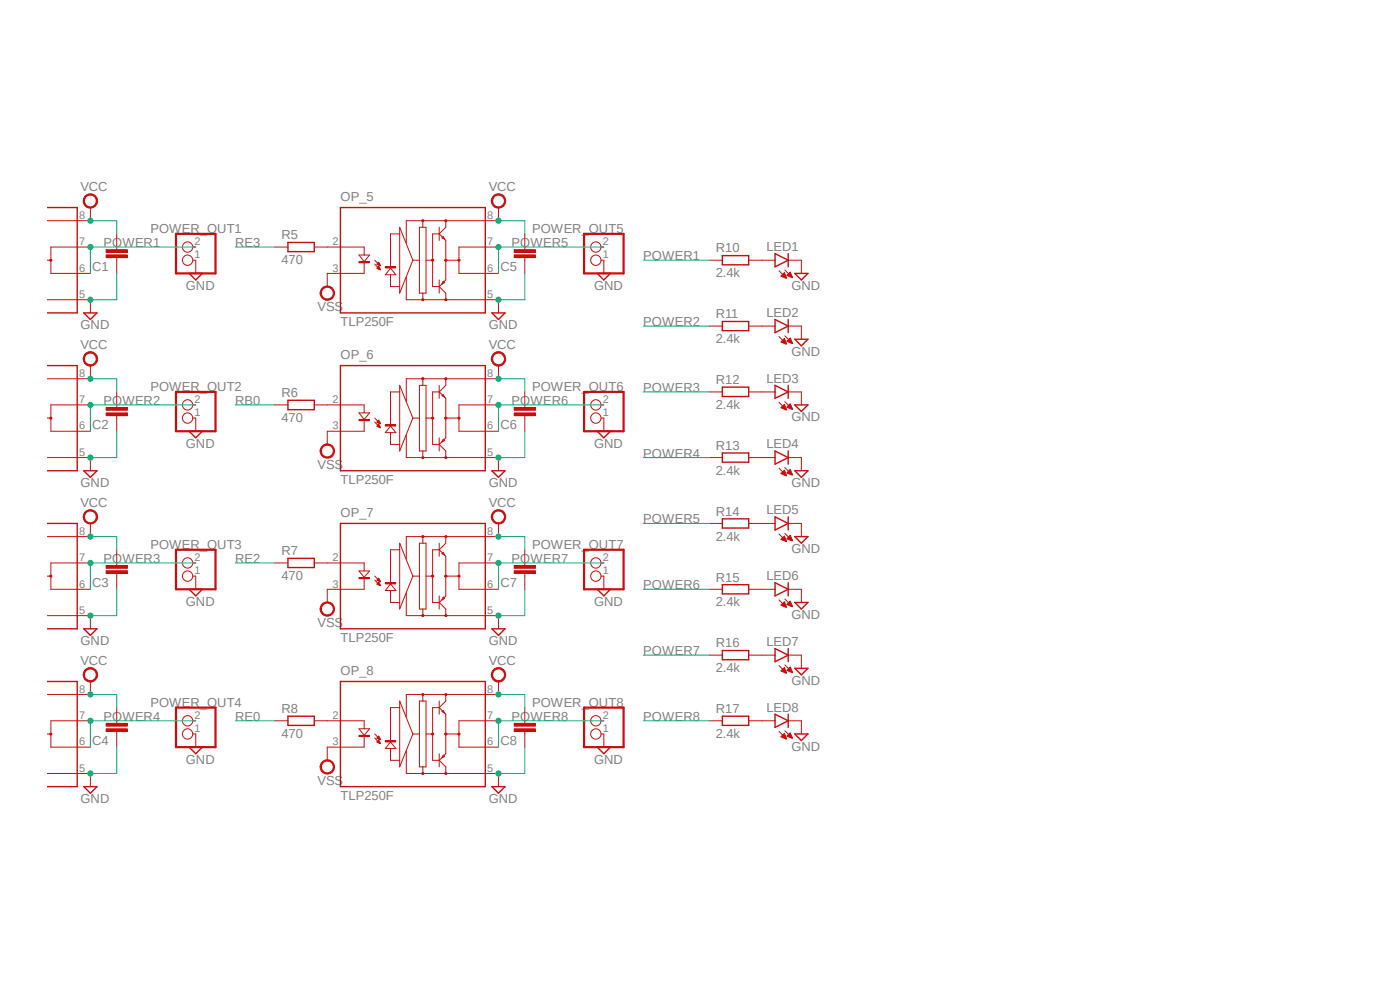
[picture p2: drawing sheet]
<svg xmlns="http://www.w3.org/2000/svg" width="297mm" height="210mm" viewBox="0 0 297 210" stroke-linecap="round" stroke-linejoin="round" font-family="sans-serif">
<defs><g id="words">
<g font-size="2.8" fill="#808080">
<text x="17.1" y="40.6">VCC</text>
<text x="103.7" y="40.6">VCC</text>
<text x="72.3" y="42.6">OP_5</text>
<text x="22" y="52.4">POWER1</text>
<text x="31.9" y="49.5">POWER_OUT1</text>
<text x="49.9" y="52.4">RE3</text>
<text x="59.7" y="50.8">R5</text>
<text x="108.5" y="52.4">POWER5</text>
<text x="112.9" y="49.5">POWER_OUT5</text>
<text x="151.8" y="53.6">R10</text>
<text x="162.6" y="53.3">LED1</text>
<text x="19.6" y="57.6">C1</text>
<text x="59.7" y="56">470</text>
<text x="106.2" y="57.6">C5</text>
<text x="136.5" y="55.2">POWER1</text>
<text x="151.8" y="58.8">2.4k</text>
<text x="39.4" y="61.5">GND</text>
<text x="67.4" y="66">VSS</text>
<text x="126" y="61.5">GND</text>
<text x="167.9" y="61.5">GND</text>
<text x="17.1" y="69.8">GND</text>
<text x="72.3" y="69.2">TLP250F</text>
<text x="103.7" y="69.8">GND</text>
<text x="136.5" y="69.2">POWER2</text>
<text x="151.8" y="67.5">R11</text>
<text x="162.6" y="67.2">LED2</text>
<text x="17.1" y="74">VCC</text>
<text x="72.3" y="76.2">OP_6</text>
<text x="103.7" y="74">VCC</text>
<text x="151.8" y="72.8">2.4k</text>
<text x="167.9" y="75.4">GND</text>
<text x="31.9" y="83">POWER_OUT2</text>
<text x="112.9" y="83">POWER_OUT6</text>
<text x="136.5" y="83.1">POWER3</text>
<text x="151.8" y="81.5">R12</text>
<text x="162.6" y="81.2">LED3</text>
<text x="22" y="85.9">POWER2</text>
<text x="49.9" y="85.9">RB0</text>
<text x="59.7" y="89.5">470</text>
<text x="59.7" y="84.3">R6</text>
<text x="108.5" y="85.9">POWER6</text>
<text x="151.8" y="86.7">2.4k</text>
<text x="167.9" y="89.4">GND</text>
<text x="19.6" y="91.1">C2</text>
<text x="39.4" y="95">GND</text>
<text x="106.2" y="91.1">C6</text>
<text x="126" y="95">GND</text>
<text x="151.8" y="95.4">R13</text>
<text x="162.6" y="95.1">LED4</text>
<text x="67.4" y="99.4">VSS</text>
<text x="136.5" y="97.1">POWER4</text>
<text x="151.8" y="100.7">2.4k</text>
<text x="17.1" y="103.4">GND</text>
<text x="17.1" y="107.6">VCC</text>
<text x="72.3" y="102.7">TLP250F</text>
<text x="103.7" y="103.4">GND</text>
<text x="103.7" y="107.6">VCC</text>
<text x="167.9" y="103.4">GND</text>
<text x="72.3" y="109.6">OP_7</text>
<text x="136.5" y="111">POWER5</text>
<text x="151.8" y="109.4">R14</text>
<text x="162.6" y="109.1">LED5</text>
<text x="22" y="119.4">POWER3</text>
<text x="31.9" y="116.5">POWER_OUT3</text>
<text x="49.9" y="119.4">RE2</text>
<text x="59.7" y="117.8">R7</text>
<text x="108.5" y="119.4">POWER7</text>
<text x="112.9" y="116.5">POWER_OUT7</text>
<text x="151.8" y="114.7">2.4k</text>
<text x="167.9" y="117.3">GND</text>
<text x="19.6" y="124.6">C3</text>
<text x="59.7" y="123.1">470</text>
<text x="106.2" y="124.6">C7</text>
<text x="136.5" y="125">POWER6</text>
<text x="151.8" y="123.4">R15</text>
<text x="162.6" y="123.1">LED6</text>
<text x="39.4" y="128.5">GND</text>
<text x="126" y="128.5">GND</text>
<text x="151.8" y="128.6">2.4k</text>
<text x="167.9" y="131.3">GND</text>
<text x="17.1" y="136.9">GND</text>
<text x="67.4" y="133">VSS</text>
<text x="72.3" y="136.2">TLP250F</text>
<text x="103.7" y="136.9">GND</text>
<text x="151.8" y="137.3">R16</text>
<text x="162.6" y="137">LED7</text>
<text x="17.1" y="141.1">VCC</text>
<text x="72.3" y="143.2">OP_8</text>
<text x="103.7" y="141.1">VCC</text>
<text x="136.5" y="139">POWER7</text>
<text x="151.8" y="142.6">2.4k</text>
<text x="31.9" y="150">POWER_OUT4</text>
<text x="112.9" y="150">POWER_OUT8</text>
<text x="167.9" y="145.2">GND</text>
<text x="22" y="152.9">POWER4</text>
<text x="49.9" y="152.9">RE0</text>
<text x="59.7" y="151.3">R8</text>
<text x="108.5" y="152.9">POWER8</text>
<text x="136.5" y="152.9">POWER8</text>
<text x="151.8" y="151.3">R17</text>
<text x="162.6" y="151">LED8</text>
<text x="19.6" y="158.1">C4</text>
<text x="59.7" y="156.5">470</text>
<text x="106.2" y="158.1">C8</text>
<text x="151.8" y="156.5">2.4k</text>
<text x="167.9" y="159.2">GND</text>
<text x="39.4" y="162">GND</text>
<text x="67.4" y="166.5">VSS</text>
<text x="126" y="162">GND</text>
<text x="17.1" y="170.4">GND</text>
<text x="72.3" y="169.7">TLP250F</text>
<text x="103.7" y="170.4">GND</text>
</g>
<g font-size="2.3" fill="#808080">
<text x="16.8" y="46.4">8</text>
<text x="103.4" y="46.4">8</text>
<text x="16.8" y="52">7</text>
<text x="41.3" y="52">2</text>
<text x="70.5" y="52">2</text>
<text x="103.4" y="52">7</text>
<text x="127.9" y="52">2</text>
<text x="16.8" y="57.6">6</text>
<text x="41.3" y="54.8">1</text>
<text x="70.5" y="57.6">3</text>
<text x="103.4" y="57.6">6</text>
<text x="127.9" y="54.8">1</text>
<text x="16.8" y="63.2">5</text>
<text x="103.4" y="63.2">5</text>
<text x="16.8" y="79.9">8</text>
<text x="103.4" y="79.9">8</text>
<text x="16.8" y="85.5">7</text>
<text x="41.3" y="88.3">1</text>
<text x="41.3" y="85.5">2</text>
<text x="70.5" y="85.5">2</text>
<text x="103.4" y="85.5">7</text>
<text x="127.9" y="88.3">1</text>
<text x="127.9" y="85.5">2</text>
<text x="16.8" y="91.1">6</text>
<text x="70.5" y="91.1">3</text>
<text x="103.4" y="91.1">6</text>
<text x="16.8" y="96.7">5</text>
<text x="103.4" y="96.7">5</text>
<text x="16.8" y="113.5">8</text>
<text x="103.4" y="113.5">8</text>
<text x="16.8" y="119">7</text>
<text x="41.3" y="119">2</text>
<text x="70.5" y="119">2</text>
<text x="103.4" y="119">7</text>
<text x="127.9" y="119">2</text>
<text x="16.8" y="124.6">6</text>
<text x="41.3" y="121.8">1</text>
<text x="70.5" y="124.6">3</text>
<text x="103.4" y="124.6">6</text>
<text x="127.9" y="121.8">1</text>
<text x="16.8" y="130.2">5</text>
<text x="103.4" y="130.2">5</text>
<text x="16.8" y="146.9">8</text>
<text x="103.4" y="146.9">8</text>
<text x="16.8" y="152.5">7</text>
<text x="41.3" y="155.3">1</text>
<text x="41.3" y="152.5">2</text>
<text x="70.5" y="152.5">2</text>
<text x="103.4" y="152.5">7</text>
<text x="127.9" y="155.3">1</text>
<text x="127.9" y="152.5">2</text>
<text x="16.8" y="158.1">6</text>
<text x="70.5" y="158.1">3</text>
<text x="103.4" y="158.1">6</text>
<text x="16.8" y="163.7">5</text>
<text x="103.4" y="163.7">5</text>
</g>
</g></defs>
<path d="M174.8 37.7l-164.8 69.8 164.8 69.8" fill="none" stroke="#fff" stroke-width=".21"/>
<path d="M10 44h6.4v22.4h-6.4" fill="none" stroke="#c90d0c" stroke-width=".3"/>
<path d="M10 46.8h6.4M10 55.2h.8M16.4 52.4h-5.6v5.6h5.6M10 63.6h6.4" fill="none" stroke="#c90d0c" stroke-width=".21"/>
<path d="M10.6 55h.4v.4h-.4v-.2h.2h-.2z" fill-rule="evenodd" fill="#c90d0c"/>
<path d="M10.6 55h.4v.4h-.4v-.2h.2h-.2zM16.4 46.8h2.8M16.4 58h2.8M16.4 52.4h2.8M16.4 63.6h2.8M10 80.3h6.4M10 97.1h6.4M10 88.7h.8M16.4 85.9h-5.6v5.6h5.6" fill="none" stroke="#c90d0c" stroke-width=".21"/>
<path d="M10 77.6h6.4v22.3h-6.4" fill="none" stroke="#c90d0c" stroke-width=".3"/>
<path d="M10.6 88.6h.4v.3h-.4v-.2l.2-.1v.2l-.2-.1z" fill-rule="evenodd" fill="#c90d0c"/>
<path d="M10.6 88.6h.4v.3h-.4v-.2l.2-.1v.2l-.2-.1zM16.4 80.3h2.8M16.4 97.1h2.8M16.4 91.5h2.8M16.4 85.9h2.8M10 113.8h6.4M16.4 119.4h-5.6v5.6h5.6M10 130.6h6.4M10 122.2h.8" fill="none" stroke="#c90d0c" stroke-width=".21"/>
<path d="M10 111h6.4v22.4h-6.4" fill="none" stroke="#c90d0c" stroke-width=".3"/>
<path d="M10.6 122h.4v.4h-.4v-.2h.2h-.2z" fill-rule="evenodd" fill="#c90d0c"/>
<path d="M16.4 113.8h2.8M16.4 119.4h2.8M10.6 122h.4v.4h-.4v-.2h.2h-.2zM16.4 130.6h2.8M16.4 125h2.8M10 147.3h6.4M10 155.7h.8M16.4 152.9h-5.6v5.6h5.6M10 164.1h6.4" fill="none" stroke="#c90d0c" stroke-width=".21"/>
<path d="M10 144.6h6.4v22.3h-6.4" fill="none" stroke="#c90d0c" stroke-width=".3"/>
<path d="M10.6 155.6h.4v.3h-.4v-.2h.2v.1l-.2-.1z" fill-rule="evenodd" fill="#c90d0c"/>
<g fill="none" stroke="#c90d0c" stroke-width=".21">
<path d="M72.2 52.4h5.1v1.7M76.2 54.1h2.2l-1.1 1.4zM77.3 55.8v2.2h-5.1M79.5 56l1.1 1.1M79.5 55.2l1.1 1.1M82.8 56.9l1.2 1.4h-2.3zM82.8 58.3v2.5h2M84.8 49.6h-2v7.3M84.8 48.2l2.8 7-2.8 7zM86.2 58.8v4.8h16.8M87.6 55.2h1.4M89 48.2h1.4v14h-1.4z"/>
<path d="M89.7 46.8v1.4M90.4 55.2h1.4M93.2 49.6h-1.4v11.2h1.4M93.2 48.2v2.8M93.2 59.4v2.8M93.2 49.6l1.1 1.1M94 59.6l.3 .3-.5 .3zM94 50.2l.3 .5-.5-.2zM94.3 50.7l.3 .3v8.4l-.8 .8M94.6 55.2h2.8M94.6 46.8v1.4l-1.4 1.4M103 46.8h-16.8v4.8"/>
<path d="M103 52.4h-5.6v5.6h5.6M89.7 62.2v1.4M93.2 60.8l1.4 1.4v1.4M93.8 60.2l-.6 .6M10.6 155.6h.4v.3h-.4v-.2h.2v.1l-.2-.1zM16.4 147.3h2.8M16.4 158.5h2.8M16.4 152.9h2.8M16.4 164.1h2.8"/>
</g>
<path d="M72.2 44h30.8v22.4h-30.8z" fill="none" stroke="#c90d0c" stroke-width=".3"/>
<path d="M97.2 55h.3v.4h-.3v-.2h.3h-.3z" fill-rule="evenodd" fill="#c90d0c"/>
<path d="M97.2 55h.3v.4h-.3v-.2h.3h-.3z" fill="none" stroke="#c90d0c" stroke-width=".21"/>
<path d="M94.4 46.7h.3v.3h-.3v-.2h.3h-.3z" fill-rule="evenodd" fill="#c90d0c"/>
<path d="M94.4 46.7h.3v.3h-.3v-.2h.3h-.3z" fill="none" stroke="#c90d0c" stroke-width=".21"/>
<path d="M94.4 63.4h.3v.4h-.3v-.2h.3h-.3z" fill-rule="evenodd" fill="#c90d0c"/>
<path d="M94.4 63.4h.3v.4h-.3v-.2h.3h-.3z" fill="none" stroke="#c90d0c" stroke-width=".21"/>
<path d="M89.5 63.4h.4v.4h-.4v-.2l.2-.1-.2 .1z" fill-rule="evenodd" fill="#c90d0c"/>
<path d="M89.5 63.4h.4v.4h-.4v-.2l.2-.1-.2 .1z" fill="none" stroke="#c90d0c" stroke-width=".21"/>
<path d="M91.7 55h.2v.4h-.2l-.1-.2h.3h-.3z" fill-rule="evenodd" fill="#c90d0c"/>
<path d="M91.7 55h.2v.4h-.2l-.1-.2h.3h-.3z" fill="none" stroke="#c90d0c" stroke-width=".21"/>
<path d="M89.5 46.7h.4v.3h-.4v-.2h.2h-.2z" fill-rule="evenodd" fill="#c90d0c"/>
<path d="M89.5 46.7h.4v.3h-.4v-.2h.2h-.2z" fill="none" stroke="#c90d0c" stroke-width=".21"/>
<path d="M94.4 55h.3v.4h-.3v-.2h.3h-.3z" fill-rule="evenodd" fill="#c90d0c"/>
<path d="M69.4 52.4h2.8M69.4 58h2.8M76.2 55.5h2.2v.3h-2.2zM81.7 56.6h2.2v.3h-2.2zM94.4 55h.3v.4h-.3v-.2h.3h-.3zM103 52.4h2.7M103 58h2.7M103 46.8h2.7M103 63.6h2.7" fill="none" stroke="#c90d0c" stroke-width=".21"/>
<path d="M76.2 55.6h2.2M81.7 56.7h2.2" fill="none" stroke="#c90d0c" stroke-width=".25"/>
<path d="M79.9 56.9l.4-.4 .4 .7-.1 .1z" fill-rule="evenodd" fill="#c90d0c"/>
<path d="M79.9 56.9l.4-.4 .4 .7-.1 .1z" fill="none" stroke="#c90d0c" stroke-width=".21"/>
<path d="M79.9 56l.4-.4 .4 .7-.1 .1z" fill-rule="evenodd" fill="#c90d0c"/>
<g fill="none" stroke="#c90d0c" stroke-width=".21">
<path d="M79.9 56l.4-.4 .4 .7-.1 .1zM72.2 85.9h5.1v1.7M76.2 87.6h2.2l-1.1 1.4zM77.3 89.3v2.2h-5.1M79.5 89.5l1.1 1.2M79.5 88.7l1.1 1.1M82.8 90.4l1.2 1.4h-2.3zM82.8 91.8v2.5h2M84.8 83.1h-2v7.3M84.8 81.7l2.8 7-2.8 7zM86.2 92.3v4.8h16.8M87.6 88.7h1.4"/>
<path d="M89 81.7h1.4v14h-1.4zM89.7 80.3v1.4M89.7 95.7v1.4M90.4 88.7h1.4M93.2 83.1h-1.4v11.2h1.4M93.2 81.7v2.8M93.2 92.9v2.8M93.2 83.1l1.1 1.1M93.2 94.3l1.4 1.4v1.4M93.8 93.7l-.6 .6M93.8 83.9l.2-.2 .3 .5zM94 93.2l.3 .3-.5 .2z"/>
<path d="M94.3 84.2l.3 .3v8.4l-.8 .8M94.6 88.7h2.8M94.6 80.3v1.4l-1.4 1.4M103 80.3h-16.8v4.8M103 85.9h-5.6v5.6h5.6"/>
</g>
<path d="M72.2 77.6h30.8v22.3h-30.8z" fill="none" stroke="#c90d0c" stroke-width=".3"/>
<path d="M97.2 88.6h.3v.3h-.3v-.2h.3h-.3z" fill-rule="evenodd" fill="#c90d0c"/>
<path d="M97.2 88.6h.3v.3h-.3v-.2h.3h-.3z" fill="none" stroke="#c90d0c" stroke-width=".21"/>
<path d="M94.4 80.2h.3v.3h-.3v-.2h.3h-.3z" fill-rule="evenodd" fill="#c90d0c"/>
<path d="M94.4 80.2h.3v.3h-.3v-.2h.3h-.3z" fill="none" stroke="#c90d0c" stroke-width=".21"/>
<path d="M94.4 96.9h.3v.3h-.3v-.1h.3h-.3z" fill-rule="evenodd" fill="#c90d0c"/>
<path d="M94.4 96.9h.3v.3h-.3v-.1h.3h-.3z" fill="none" stroke="#c90d0c" stroke-width=".21"/>
<path d="M89.5 96.9h.4v.3h-.4v-.1l.2-.1v.2l-.2-.1z" fill-rule="evenodd" fill="#c90d0c"/>
<path d="M89.5 96.9h.4v.3h-.4v-.1l.2-.1v.2l-.2-.1z" fill="none" stroke="#c90d0c" stroke-width=".21"/>
<path d="M91.7 88.6h.2v.3h-.2l-.1-.2h.3h-.3z" fill-rule="evenodd" fill="#c90d0c"/>
<path d="M91.7 88.6h.2v.3h-.2l-.1-.2h.3h-.3z" fill="none" stroke="#c90d0c" stroke-width=".21"/>
<path d="M89.5 80.2h.4v.3h-.4v-.2h.2h-.2z" fill-rule="evenodd" fill="#c90d0c"/>
<path d="M89.5 80.2h.4v.3h-.4v-.2h.2h-.2z" fill="none" stroke="#c90d0c" stroke-width=".21"/>
<path d="M94.4 88.6h.3v.3h-.3v-.2h.3h-.3z" fill-rule="evenodd" fill="#c90d0c"/>
<path d="M69.4 85.9h2.8M69.4 91.5h2.8M76.2 89h2.2v.2h-2.2zM81.7 90.1h2.2v.3h-2.2zM94.4 88.6h.3v.3h-.3v-.2h.3h-.3zM103 85.9h2.7M103 91.5h2.7M103 80.3h2.7M103 97.1h2.7" fill="none" stroke="#c90d0c" stroke-width=".21"/>
<path d="M76.2 89.1h2.2M81.7 90.3h2.2" fill="none" stroke="#c90d0c" stroke-width=".25"/>
<path d="M80.3 90l.4 .7-.1 .1-.7-.4z" fill-rule="evenodd" fill="#c90d0c"/>
<path d="M80.3 90l.4 .7-.1 .1-.7-.4z" fill="none" stroke="#c90d0c" stroke-width=".21"/>
<path d="M80.3 89.1l.4 .7-.1 .1-.7-.3z" fill-rule="evenodd" fill="#c90d0c"/>
<g fill="none" stroke="#c90d0c" stroke-width=".21">
<path d="M80.3 89.1l.4 .7-.1 .1-.7-.3zM72.2 119.4h5.1v1.7M84.8 116.6h-2v7.3M84.8 115.2l2.8 7-2.8 7zM89 115.2h1.4v14h-1.4zM89.7 113.8v1.4M93.2 116.6h-1.4v11.2h1.4M93.2 115.2v2.8M93.2 116.6l1.1 1.1M94 117.2l.3 .5-.5-.2zM94.3 117.7l.3 .3v8.4l-.8 .9M94.6 113.8v1.4l-1.4 1.4"/>
<path d="M103 113.8h-16.8v4.8M103 119.4h-5.6v5.6h5.6M76.2 121.1h2.2l-1.1 1.4zM77.3 122.8v2.2h-5.1M79.5 123.1l1.1 1.1M79.5 122.2l1.1 1.1M82.8 123.9l1.2 1.4h-2.3zM82.8 125.3v2.5h2M86.2 125.9v4.7h16.8M87.6 122.2h1.4M89.7 129.2v1.4M90.4 122.2h1.4"/>
<path d="M93.2 126.4v2.8M93.2 127.8l1.4 1.4v1.4M93.8 127.3l-.6 .5M94 126.7l.3 .3-.5 .3zM94.6 122.2h2.8"/>
</g>
<path d="M72.2 111h30.8v22.4h-30.8z" fill="none" stroke="#c90d0c" stroke-width=".3"/>
<path d="M97.2 122h.3v.4h-.3v-.2h.3h-.3z" fill-rule="evenodd" fill="#c90d0c"/>
<path d="M97.2 122h.3v.4h-.3v-.2h.3h-.3z" fill="none" stroke="#c90d0c" stroke-width=".21"/>
<path d="M94.4 113.7h.3v.3h-.3v-.2h.3h-.3z" fill-rule="evenodd" fill="#c90d0c"/>
<path d="M94.4 113.7h.3v.3h-.3v-.2h.3h-.3z" fill="none" stroke="#c90d0c" stroke-width=".21"/>
<path d="M94.4 130.4h.3v.3h-.3v-.1h.3h-.3z" fill-rule="evenodd" fill="#c90d0c"/>
<path d="M94.4 130.4h.3v.3h-.3v-.1h.3h-.3z" fill="none" stroke="#c90d0c" stroke-width=".21"/>
<path d="M89.5 130.4h.4v.3h-.4v-.1h.2h-.2z" fill-rule="evenodd" fill="#c90d0c"/>
<path d="M89.5 130.4h.4v.3h-.4v-.1h.2h-.2z" fill="none" stroke="#c90d0c" stroke-width=".21"/>
<path d="M91.7 122h.2v.4h-.2l-.1-.2h.3h-.3z" fill-rule="evenodd" fill="#c90d0c"/>
<path d="M91.7 122h.2v.4h-.2l-.1-.2h.3h-.3z" fill="none" stroke="#c90d0c" stroke-width=".21"/>
<path d="M89.5 113.7h.4v.3h-.4v-.2h.2h-.2z" fill-rule="evenodd" fill="#c90d0c"/>
<path d="M89.5 113.7h.4v.3h-.4v-.2h.2h-.2z" fill="none" stroke="#c90d0c" stroke-width=".21"/>
<path d="M94.4 122h.3v.4h-.3v-.2h.3h-.3z" fill-rule="evenodd" fill="#c90d0c"/>
<path d="M69.4 119.4h2.8M103 119.4h2.7M103 113.8h2.7M69.4 125h2.8M76.2 122.5h2.2v.3h-2.2zM81.7 123.6h2.2v.3h-2.2zM94.4 122h.3v.4h-.3v-.2h.3h-.3zM103 125h2.7M103 130.6h2.7" fill="none" stroke="#c90d0c" stroke-width=".21"/>
<path d="M76.2 122.6h2.2M81.7 123.7h2.2" fill="none" stroke="#c90d0c" stroke-width=".25"/>
<path d="M79.9 123.9l.4-.4 .4 .7h-.1z" fill-rule="evenodd" fill="#c90d0c"/>
<path d="M79.9 123.9l.4-.4 .4 .7h-.1z" fill="none" stroke="#c90d0c" stroke-width=".21"/>
<path d="M79.9 123.1l.4-.5 .4 .8h-.1z" fill-rule="evenodd" fill="#c90d0c"/>
<g fill="none" stroke="#c90d0c" stroke-width=".21">
<path d="M79.9 123.1l.4-.5 .4 .8h-.1zM72.2 152.9h5.1v1.7M76.2 154.6h2.2l-1.1 1.4zM77.3 156.3v2.2h-5.1M79.5 156.5l1.1 1.2M79.5 155.7l1.1 1.1M82.8 157.4l1.2 1.4h-2.3zM82.8 158.8v2.5h2M84.8 150.1h-2v7.3M84.8 148.7l2.8 7-2.8 7zM86.2 159.3v4.8h16.8M87.6 155.7h1.4"/>
<path d="M89 148.7h1.4v14h-1.4zM89.7 147.3v1.4M90.4 155.7h1.4M93.2 150.1h-1.4v11.2h1.4M93.2 148.7v2.8M93.2 159.9v2.8M93.2 150.1l1.4 1.4v8.4l-.8 .8M94 150.7l.3 .6-.5-.3zM94.6 155.7h2.8M94.6 147.3v1.4l-1.4 1.4M103 147.3h-16.8v4.8M103 152.9h-5.6v5.6h5.6"/>
<path d="M89.7 162.7v1.4M93.2 161.3l1.4 1.4v1.4M93.8 160.7l-.6 .6M94 160.2l.3 .2-.5 .3z"/>
</g>
<path d="M72.2 144.6h30.8v22.3h-30.8z" fill="none" stroke="#c90d0c" stroke-width=".3"/>
<path d="M97.2 155.6h.3v.3h-.3v-.2h.3h-.3z" fill-rule="evenodd" fill="#c90d0c"/>
<path d="M97.2 155.6h.3v.3h-.3v-.2h.3h-.3z" fill="none" stroke="#c90d0c" stroke-width=".21"/>
<path d="M94.4 147.2h.3v.3h-.3v-.2h.3h-.3z" fill-rule="evenodd" fill="#c90d0c"/>
<path d="M94.4 147.2h.3v.3h-.3v-.2h.3h-.3z" fill="none" stroke="#c90d0c" stroke-width=".21"/>
<path d="M94.4 163.9h.3v.4h-.3v-.2h.3h-.3z" fill-rule="evenodd" fill="#c90d0c"/>
<path d="M94.4 163.9h.3v.4h-.3v-.2h.3h-.3z" fill="none" stroke="#c90d0c" stroke-width=".21"/>
<path d="M89.5 163.9h.4v.4h-.4v-.2l.2-.1v.2l-.2-.1z" fill-rule="evenodd" fill="#c90d0c"/>
<path d="M89.5 163.9h.4v.4h-.4v-.2l.2-.1v.2l-.2-.1z" fill="none" stroke="#c90d0c" stroke-width=".21"/>
<path d="M91.7 155.6h.2v.3h-.2l-.1-.2h.3h-.3z" fill-rule="evenodd" fill="#c90d0c"/>
<path d="M91.7 155.6h.2v.3h-.2l-.1-.2h.3h-.3z" fill="none" stroke="#c90d0c" stroke-width=".21"/>
<path d="M89.5 147.2h.4v.3h-.4v-.2h.2h-.2z" fill-rule="evenodd" fill="#c90d0c"/>
<path d="M89.5 147.2h.4v.3h-.4v-.2h.2h-.2z" fill="none" stroke="#c90d0c" stroke-width=".21"/>
<path d="M94.4 155.6h.3v.3h-.3v-.2h.3h-.3z" fill-rule="evenodd" fill="#c90d0c"/>
<path d="M69.4 152.9h2.8M69.4 158.5h2.8M76.2 156h2.2v.3h-2.2zM81.7 157.1h2.2v.3h-2.2zM94.4 155.6h.3v.3h-.3v-.2h.3h-.3zM103 152.9h2.7M103 158.5h2.7M103 147.3h2.7M103 164.1h2.7" fill="none" stroke="#c90d0c" stroke-width=".21"/>
<path d="M76.2 156.1h2.2M81.7 157.3h2.2" fill="none" stroke="#c90d0c" stroke-width=".25"/>
<path d="M79.9 157.4l.4-.4 .4 .7-.1 .1z" fill-rule="evenodd" fill="#c90d0c"/>
<path d="M79.9 157.4l.4-.4 .4 .7-.1 .1z" fill="none" stroke="#c90d0c" stroke-width=".21"/>
<path d="M80.3 156.1l.4 .7-.1 .1-.7-.3z" fill-rule="evenodd" fill="#c90d0c"/>
<path d="M24.8 52.4v.6M24.8 54.7v.5M19.2 63.6v2.8M105.7 63.6v2.8M19.2 97.1v2.8M105.7 97.1v2.8M19.2 130.6v2.8M105.7 130.6v2.8M80.3 156.1l.4 .7-.1 .1-.7-.3zM19.2 164.1v2.8M105.7 164.1v2.8" fill="none" stroke="#c90d0c" stroke-width=".21"/>
<path d="M17.8 66.4h2.8l-1.4 1.4zM104.4 66.4h2.7l-1.4 1.4zM17.8 99.9h2.8l-1.4 1.4zM104.4 99.9h2.7l-1.4 1.4zM17.8 133.4h2.8l-1.4 1.4zM104.4 133.4h2.7l-1.4 1.4zM17.8 166.9h2.8l-1.4 1.4zM104.4 166.9h2.7l-1.4 1.4z" fill="none" stroke="#c90d0c" stroke-width=".3"/>
<path d="M22.5 53h4.5v.6h-4.5z" fill-rule="evenodd" fill="#c90d0c"/>
<path d="M22.5 53h4.5v.6h-4.5z" fill="none" stroke="#c90d0c" stroke-width=".21"/>
<path d="M22.5 54.1h4.5v.6h-4.5z" fill-rule="evenodd" fill="#c90d0c"/>
<path d="M22.5 54.1h4.5v.6h-4.5zM24.8 49.6v2.8M24.8 55.2v2.8" fill="none" stroke="#c90d0c" stroke-width=".21"/>
<path d="M17.9 41.7a1.54 1.54 0 0 1 2.5 0 1.54 1.54 0 0 1-.7 2.4 1.54 1.54 0 0 1-2-1.5h.2a1.26 1.26 0 0 1 1.7-1.2 1.26 1.26 0 0 1 .4 2.1 1.26 1.26 0 0 1-2-.4l-.1-.5h-.2z" fill-rule="evenodd" fill="#c90d0c"/>
<path d="M17.9 41.7a1.54 1.54 0 0 1 2.5 0 1.54 1.54 0 0 1-.7 2.4 1.54 1.54 0 0 1-2-1.5h.2a1.26 1.26 0 0 1 1.7-1.2 1.26 1.26 0 0 1 .4 2.1 1.26 1.26 0 0 1-2-.4l-.1-.5h-.2zM19.2 44v2.8" fill="none" stroke="#c90d0c" stroke-width=".21"/>
<path d="M104.9 41.4a1.53 1.53 0 0 1 2.3 .6 1.53 1.53 0 0 1-1.1 2.1 1.53 1.53 0 0 1-1.9-1.5h.3a1.24 1.24 0 0 1 1.6-1.1 1.24 1.24 0 0 1 .7 1.9 1.24 1.24 0 0 1-2 0l-.3-.8h-.3l.1-.5z" fill-rule="evenodd" fill="#c90d0c"/>
<path d="M104.9 41.4a1.53 1.53 0 0 1 2.3 .6 1.53 1.53 0 0 1-1.1 2.1 1.53 1.53 0 0 1-1.9-1.5h.3a1.24 1.24 0 0 1 1.6-1.1 1.24 1.24 0 0 1 .7 1.9 1.24 1.24 0 0 1-2 0l-.3-.8h-.3l.1-.5zM105.7 44v2.8" fill="none" stroke="#c90d0c" stroke-width=".21"/>
<path d="M104.6 75.2a1.54 1.54 0 0 1 2.4 .1 1.54 1.54 0 0 1-.8 2.3 1.54 1.54 0 0 1-2-1.4h.3a1.26 1.26 0 0 1 1.8-1.1 1.26 1.26 0 0 1 .3 2.1 1.26 1.26 0 0 1-2-.7l-.1-.3h-.3z" fill-rule="evenodd" fill="#c90d0c"/>
<path d="M104.6 75.2a1.54 1.54 0 0 1 2.4 .1 1.54 1.54 0 0 1-.8 2.3 1.54 1.54 0 0 1-2-1.4h.3a1.26 1.26 0 0 1 1.8-1.1 1.26 1.26 0 0 1 .3 2.1 1.26 1.26 0 0 1-2-.7l-.1-.3h-.3zM105.7 77.6v2.7" fill="none" stroke="#c90d0c" stroke-width=".21"/>
<path d="M17.9 75.2a1.54 1.54 0 0 1 2.5 0 1.54 1.54 0 0 1-.7 2.3 1.54 1.54 0 0 1-2-1.3h.2a1.25 1.25 0 0 1 1.7-1.3 1.25 1.25 0 0 1 .5 2.1 1.25 1.25 0 0 1-2.1-.5l-.1-.3h-.2z" fill-rule="evenodd" fill="#c90d0c"/>
<path d="M17.9 75.2a1.54 1.54 0 0 1 2.5 0 1.54 1.54 0 0 1-.7 2.3 1.54 1.54 0 0 1-2-1.3h.2a1.25 1.25 0 0 1 1.7-1.3 1.25 1.25 0 0 1 .5 2.1 1.25 1.25 0 0 1-2.1-.5l-.1-.3h-.2zM19.2 77.6v2.7" fill="none" stroke="#c90d0c" stroke-width=".21"/>
<path d="M17.9 108.7a1.54 1.54 0 0 1 2.5 0 1.54 1.54 0 0 1-.7 2.4 1.54 1.54 0 0 1-2-1.5h.2a1.26 1.26 0 0 1 1.7-1.2 1.26 1.26 0 0 1 .4 2.1 1.26 1.26 0 0 1-2-.4l-.1-.5h-.2z" fill-rule="evenodd" fill="#c90d0c"/>
<path d="M17.9 108.7a1.54 1.54 0 0 1 2.5 0 1.54 1.54 0 0 1-.7 2.4 1.54 1.54 0 0 1-2-1.5h.2a1.26 1.26 0 0 1 1.7-1.2 1.26 1.26 0 0 1 .4 2.1 1.26 1.26 0 0 1-2-.4l-.1-.5h-.2zM19.2 111v2.8" fill="none" stroke="#c90d0c" stroke-width=".21"/>
<path d="M104.9 108.4a1.53 1.53 0 0 1 2.3 .7 1.53 1.53 0 0 1-1.1 2 1.53 1.53 0 0 1-1.9-1.5h.3a1.24 1.24 0 0 1 1.6-1.1 1.24 1.24 0 0 1 .7 1.9 1.24 1.24 0 0 1-2 0l-.3-.8h-.3l.1-.5z" fill-rule="evenodd" fill="#c90d0c"/>
<path d="M104.9 108.4a1.53 1.53 0 0 1 2.3 .7 1.53 1.53 0 0 1-1.1 2 1.53 1.53 0 0 1-1.9-1.5h.3a1.24 1.24 0 0 1 1.6-1.1 1.24 1.24 0 0 1 .7 1.9 1.24 1.24 0 0 1-2 0l-.3-.8h-.3l.1-.5zM105.7 111v2.8" fill="none" stroke="#c90d0c" stroke-width=".21"/>
<path d="M17.9 142.2a1.54 1.54 0 0 1 2.5 0 1.54 1.54 0 0 1-.7 2.4 1.54 1.54 0 0 1-2-1.4h.2a1.25 1.25 0 0 1 1.7-1.3 1.25 1.25 0 0 1 .5 2.1 1.25 1.25 0 0 1-2.1-.4l-.1-.4h-.2z" fill-rule="evenodd" fill="#c90d0c"/>
<path d="M17.9 142.2a1.54 1.54 0 0 1 2.5 0 1.54 1.54 0 0 1-.7 2.4 1.54 1.54 0 0 1-2-1.4h.2a1.25 1.25 0 0 1 1.7-1.3 1.25 1.25 0 0 1 .5 2.1 1.25 1.25 0 0 1-2.1-.4l-.1-.4h-.2zM19.2 144.6v2.7" fill="none" stroke="#c90d0c" stroke-width=".21"/>
<path d="M104.6 142.2a1.54 1.54 0 0 1 2.4 .1 1.54 1.54 0 0 1-.8 2.3 1.54 1.54 0 0 1-2-1.4h.3a1.26 1.26 0 0 1 1.8-1.1 1.26 1.26 0 0 1 .3 2.1 1.26 1.26 0 0 1-2-.6l-.1-.4h-.3z" fill-rule="evenodd" fill="#c90d0c"/>
<path d="M104.6 142.2a1.54 1.54 0 0 1 2.4 .1 1.54 1.54 0 0 1-.8 2.3 1.54 1.54 0 0 1-2-1.4h.3a1.26 1.26 0 0 1 1.8-1.1 1.26 1.26 0 0 1 .3 2.1 1.26 1.26 0 0 1-2-.6l-.1-.4h-.3zM105.7 144.6v2.7" fill="none" stroke="#c90d0c" stroke-width=".21"/>
<path d="M68.2 161.8a1.53 1.53 0 0 1 2.5 .1 1.53 1.53 0 0 1-.8 2.3 1.53 1.53 0 0 1-2-1.5h.3a1.26 1.26 0 0 1 1.6-1.2 1.26 1.26 0 0 1 .7 1.9 1.26 1.26 0 0 1-2 0l-.3-.7h-.3z" fill-rule="evenodd" fill="#c90d0c"/>
<path d="M69.4 158.5v2.8M68.2 161.8a1.53 1.53 0 0 1 2.5 .1 1.53 1.53 0 0 1-.8 2.3 1.53 1.53 0 0 1-2-1.5h.3a1.26 1.26 0 0 1 1.6-1.2 1.26 1.26 0 0 1 .7 1.9 1.26 1.26 0 0 1-2 0l-.3-.7h-.3z" fill="none" stroke="#c90d0c" stroke-width=".21"/>
<path d="M68.2 128.2a1.54 1.54 0 0 1 2.5 .1 1.54 1.54 0 0 1-.8 2.4 1.54 1.54 0 0 1-2-1.5h.3a1.26 1.26 0 0 1 1.8-1.1 1.26 1.26 0 0 1 .3 2.1 1.26 1.26 0 0 1-2.1-.6v-.4h-.3z" fill-rule="evenodd" fill="#c90d0c"/>
<path d="M68.2 128.2a1.54 1.54 0 0 1 2.5 .1 1.54 1.54 0 0 1-.8 2.4 1.54 1.54 0 0 1-2-1.5h.3a1.26 1.26 0 0 1 1.8-1.1 1.26 1.26 0 0 1 .3 2.1 1.26 1.26 0 0 1-2.1-.6v-.4h-.3zM69.4 125v2.8" fill="none" stroke="#c90d0c" stroke-width=".21"/>
<path d="M68.2 61.3a1.53 1.53 0 0 1 2.5 .1 1.53 1.53 0 0 1-.8 2.3 1.53 1.53 0 0 1-2-1.5h.3a1.26 1.26 0 0 1 1.8-1.1 1.26 1.26 0 0 1 .3 2.1 1.26 1.26 0 0 1-2.1-.6v-.4h-.3z" fill-rule="evenodd" fill="#c90d0c"/>
<path d="M69.4 58v2.8M68.2 61.3a1.53 1.53 0 0 1 2.5 .1 1.53 1.53 0 0 1-.8 2.3 1.53 1.53 0 0 1-2-1.5h.3a1.26 1.26 0 0 1 1.8-1.1 1.26 1.26 0 0 1 .3 2.1 1.26 1.26 0 0 1-2.1-.6v-.4h-.3z" fill="none" stroke="#c90d0c" stroke-width=".21"/>
<path d="M68.2 94.7a1.53 1.53 0 0 1 2.5 .2 1.53 1.53 0 0 1-.8 2.3 1.53 1.53 0 0 1-2-1.5h.3a1.27 1.27 0 0 1 1.7-1.2 1.27 1.27 0 0 1 .6 2 1.27 1.27 0 0 1-2 0l-.3-.8h-.3z" fill-rule="evenodd" fill="#c90d0c"/>
<path d="M24.8 85.9v.6M24.8 88.1v.6M68.2 94.7a1.53 1.53 0 0 1 2.5 .2 1.53 1.53 0 0 1-.8 2.3 1.53 1.53 0 0 1-2-1.5h.3a1.27 1.27 0 0 1 1.7-1.2 1.27 1.27 0 0 1 .6 2 1.27 1.27 0 0 1-2 0l-.3-.8h-.3zM69.4 91.5v2.8" fill="none" stroke="#c90d0c" stroke-width=".21"/>
<path d="M22.5 86.4h4.5v.6h-4.5z" fill-rule="evenodd" fill="#c90d0c"/>
<path d="M22.5 86.4h4.5v.6h-4.5z" fill="none" stroke="#c90d0c" stroke-width=".21"/>
<path d="M22.5 87.6h4.5v.6h-4.5z" fill-rule="evenodd" fill="#c90d0c"/>
<path d="M22.5 87.6h4.5v.6h-4.5zM24.8 83.1v2.8M24.8 88.7v2.8M24.8 119.4v.6M24.8 121.7v.5" fill="none" stroke="#c90d0c" stroke-width=".21"/>
<path d="M22.5 120h4.5v.6h-4.5z" fill-rule="evenodd" fill="#c90d0c"/>
<path d="M22.5 120h4.5v.6h-4.5z" fill="none" stroke="#c90d0c" stroke-width=".21"/>
<path d="M22.5 121.1h4.5v.6h-4.5z" fill-rule="evenodd" fill="#c90d0c"/>
<path d="M24.8 116.6v2.8M22.5 121.1h4.5v.6h-4.5zM24.8 122.2v2.8M24.8 152.9v.6M24.8 155.2v.5" fill="none" stroke="#c90d0c" stroke-width=".21"/>
<path d="M22.5 153.5h4.5v.6h-4.5z" fill-rule="evenodd" fill="#c90d0c"/>
<path d="M22.5 153.5h4.5v.6h-4.5z" fill="none" stroke="#c90d0c" stroke-width=".21"/>
<path d="M22.5 154.6h4.5v.6h-4.5z" fill-rule="evenodd" fill="#c90d0c"/>
<path d="M111.3 52.4v.6M111.3 54.7v.5M22.5 154.6h4.5v.6h-4.5zM24.8 150.1v2.8M24.8 155.7v2.8" fill="none" stroke="#c90d0c" stroke-width=".21"/>
<path d="M109.1 53h4.5v.6h-4.5z" fill-rule="evenodd" fill="#c90d0c"/>
<path d="M109.1 53h4.5v.6h-4.5z" fill="none" stroke="#c90d0c" stroke-width=".21"/>
<path d="M109.1 54.1h4.5v.6h-4.5z" fill-rule="evenodd" fill="#c90d0c"/>
<path d="M109.1 54.1h4.5v.6h-4.5zM111.3 49.6v2.8M111.3 55.2v2.8M111.3 85.9v.6M111.3 88.1v.6" fill="none" stroke="#c90d0c" stroke-width=".21"/>
<path d="M109.1 86.4h4.5v.6h-4.5z" fill-rule="evenodd" fill="#c90d0c"/>
<path d="M109.1 86.4h4.5v.6h-4.5z" fill="none" stroke="#c90d0c" stroke-width=".21"/>
<path d="M109.1 87.6h4.5v.6h-4.5z" fill-rule="evenodd" fill="#c90d0c"/>
<path d="M109.1 87.6h4.5v.6h-4.5zM111.3 83.1v2.8M111.3 88.7v2.8M111.3 119.4v.6M111.3 121.7v.5" fill="none" stroke="#c90d0c" stroke-width=".21"/>
<path d="M109.1 120h4.5v.6h-4.5z" fill-rule="evenodd" fill="#c90d0c"/>
<path d="M109.1 120h4.5v.6h-4.5z" fill="none" stroke="#c90d0c" stroke-width=".21"/>
<path d="M109.1 121.1h4.5v.6h-4.5z" fill-rule="evenodd" fill="#c90d0c"/>
<path d="M111.3 116.6v2.8M109.1 121.1h4.5v.6h-4.5zM111.3 122.2v2.8M111.3 152.9v.6M111.3 155.2v.5" fill="none" stroke="#c90d0c" stroke-width=".21"/>
<path d="M109.1 153.5h4.5v.6h-4.5z" fill-rule="evenodd" fill="#c90d0c"/>
<path d="M109.1 153.5h4.5v.6h-4.5z" fill="none" stroke="#c90d0c" stroke-width=".21"/>
<path d="M109.1 154.6h4.5v.6h-4.5z" fill-rule="evenodd" fill="#c90d0c"/>
<path d="M161.6 55.2h2.8M165.3 57.4l1.5 1.6M166.5 57.3l1.6 1.5M167.2 55.2h2.8M109.1 154.6h4.5v.6h-4.5zM111.3 150.1v2.8M111.3 155.7v2.8" fill="none" stroke="#c90d0c" stroke-width=".21"/>
<path d="M164.4 53.8l2.8 1.4-2.8 1.4zM167.2 53.8v2.8" fill="none" stroke="#c90d0c" stroke-width=".3"/>
<path d="M165.7 58.6l.7-.8 .5 1.2z" fill-rule="evenodd" fill="#c90d0c"/>
<path d="M165.7 58.6l.7-.8 .5 1.2z" fill="none" stroke="#c90d0c" stroke-width=".21"/>
<path d="M167.6 57.7l.5 1.1v.1l-1.2-.5z" fill-rule="evenodd" fill="#c90d0c"/>
<path d="M167.6 57.7l.5 1.1v.1l-1.2-.5zM161.6 69.2h2.8M165.3 71.4l1.5 1.5M166.5 71.2l1.6 1.6M167.2 69.2h2.8" fill="none" stroke="#c90d0c" stroke-width=".21"/>
<path d="M164.4 67.8l2.8 1.4-2.8 1.4zM167.2 67.8v2.8" fill="none" stroke="#c90d0c" stroke-width=".3"/>
<path d="M165.7 72.6l.7-.8 .5 1.1z" fill-rule="evenodd" fill="#c90d0c"/>
<path d="M165.7 72.6l.7-.8 .5 1.1z" fill="none" stroke="#c90d0c" stroke-width=".21"/>
<path d="M167.6 71.7l.5 1.1v.1l-1.2-.5z" fill-rule="evenodd" fill="#c90d0c"/>
<path d="M167.6 71.7l.5 1.1v.1l-1.2-.5zM161.6 83.1h2.8M165.3 85.3l1.5 1.6M166.5 85.2l1.6 1.5M167.2 83.1h2.8" fill="none" stroke="#c90d0c" stroke-width=".21"/>
<path d="M164.4 81.7l2.8 1.4-2.8 1.4zM167.2 81.7v2.8" fill="none" stroke="#c90d0c" stroke-width=".3"/>
<path d="M165.7 86.5l.7-.7 .5 1.1-.1 .1z" fill-rule="evenodd" fill="#c90d0c"/>
<path d="M165.7 86.5l.7-.7 .5 1.1-.1 .1z" fill="none" stroke="#c90d0c" stroke-width=".21"/>
<path d="M167.6 85.6l.5 1.2v.1l-1.2-.5z" fill-rule="evenodd" fill="#c90d0c"/>
<path d="M161.6 97.1h2.8M165.3 99.3l1.5 1.5M166.5 99.2l1.6 1.5M167.2 97.1h2.8M167.6 85.6l.5 1.2v.1l-1.2-.5z" fill="none" stroke="#c90d0c" stroke-width=".21"/>
<path d="M164.4 95.7l2.8 1.4-2.8 1.4zM167.2 95.7v2.8" fill="none" stroke="#c90d0c" stroke-width=".3"/>
<path d="M165.7 100.5l.7-.8 .5 1.2-.1 .1z" fill-rule="evenodd" fill="#c90d0c"/>
<path d="M165.7 100.5l.7-.8 .5 1.2-.1 .1z" fill="none" stroke="#c90d0c" stroke-width=".21"/>
<path d="M167.6 99.6l.5 1.1v.1l-1.2-.5z" fill-rule="evenodd" fill="#c90d0c"/>
<path d="M167.6 99.6l.5 1.1v.1l-1.2-.5zM161.6 111h2.8M165.3 113.3l1.5 1.5M166.5 113.2l1.6 1.5M167.2 111h2.8" fill="none" stroke="#c90d0c" stroke-width=".21"/>
<path d="M164.4 109.6l2.8 1.4-2.8 1.4zM167.2 109.6v2.8" fill="none" stroke="#c90d0c" stroke-width=".3"/>
<path d="M165.7 114.4l.7-.7 .5 1.2z" fill-rule="evenodd" fill="#c90d0c"/>
<path d="M165.7 114.4l.7-.7 .5 1.2z" fill="none" stroke="#c90d0c" stroke-width=".21"/>
<path d="M167.6 113.5l.5 1.2v.1l-1.2-.5z" fill-rule="evenodd" fill="#c90d0c"/>
<path d="M167.6 113.5l.5 1.2v.1l-1.2-.5zM161.6 125h2.8M165.3 127.3l1.5 1.5M166.5 127.1l1.6 1.6M167.2 125h2.8" fill="none" stroke="#c90d0c" stroke-width=".21"/>
<path d="M164.4 123.6l2.8 1.4-2.8 1.4zM167.2 123.6v2.8" fill="none" stroke="#c90d0c" stroke-width=".3"/>
<path d="M165.7 128.4l.7-.8 .5 1.2z" fill-rule="evenodd" fill="#c90d0c"/>
<path d="M165.7 128.4l.7-.8 .5 1.2z" fill="none" stroke="#c90d0c" stroke-width=".21"/>
<path d="M167.6 127.5l.5 1.2-1.2-.5z" fill-rule="evenodd" fill="#c90d0c"/>
<path d="M161.6 139h2.8M167.2 139h2.8M167.6 127.5l.5 1.2-1.2-.5zM165.3 141.2l1.5 1.5M166.5 141.1l1.6 1.5" fill="none" stroke="#c90d0c" stroke-width=".21"/>
<path d="M164.4 137.6l2.8 1.4-2.8 1.4zM167.2 137.6v2.8" fill="none" stroke="#c90d0c" stroke-width=".3"/>
<path d="M165.7 142.3l.7-.7 .5 1.1-.1 .1z" fill-rule="evenodd" fill="#c90d0c"/>
<path d="M165.7 142.3l.7-.7 .5 1.1-.1 .1z" fill="none" stroke="#c90d0c" stroke-width=".21"/>
<path d="M167.6 141.5l.5 1.1v.1l-1.2-.5z" fill-rule="evenodd" fill="#c90d0c"/>
<path d="M161.6 152.9h2.8M165.3 155.2l1.5 1.5M166.5 155l1.6 1.5M167.2 152.9h2.8M167.6 141.5l.5 1.1v.1l-1.2-.5z" fill="none" stroke="#c90d0c" stroke-width=".21"/>
<path d="M164.4 151.5l2.8 1.4-2.8 1.4zM167.2 151.5v2.8" fill="none" stroke="#c90d0c" stroke-width=".3"/>
<path d="M165.7 156.3l.7-.7 .5 1.1-.1 .1z" fill-rule="evenodd" fill="#c90d0c"/>
<path d="M165.7 156.3l.7-.7 .5 1.1-.1 .1z" fill="none" stroke="#c90d0c" stroke-width=".21"/>
<path d="M166.9 156.2l.7-.8 .5 1.2z" fill-rule="evenodd" fill="#c90d0c"/>
<g fill="none" stroke="#c90d0c" stroke-width=".21">
<path d="M40.9 52.4h.6M40.9 55.2h.6v2.8M58.3 52.4h2.8M66.7 52.4h2.7M127.5 52.4h.6M127.5 55.2h.6v2.8M150.5 55.2h2.7M158.8 55.2h2.8M170 55.2v2.8M150.5 69.2h2.7M158.8 69.2h2.8M170 69.2v2.8"/>
<path d="M40.9 85.9h.6M40.9 88.7h.6v2.8M58.3 85.9h2.8M66.7 85.9h2.7M127.5 85.9h.6M127.5 88.7h.6v2.8M150.5 83.1h2.7M150.5 97.1h2.7M158.8 83.1h2.8M158.8 97.1h2.8M170 83.1v2.8M170 97.1v2.8"/>
<path d="M40.9 119.4h.6M58.3 119.4h2.8M66.7 119.4h2.7M127.5 119.4h.6M150.5 111h2.7M158.8 111h2.8M170 111v2.8M40.9 122.2h.6v2.8M127.5 122.2h.6v2.8M150.5 125h2.7M150.5 139h2.7M158.8 125h2.8"/>
<path d="M158.8 139h2.8M170 125v2.8M170 139v2.8M40.9 152.9h.6M40.9 155.7h.6v2.8M58.3 152.9h2.8M66.7 152.9h2.7M127.5 152.9h.6M127.5 155.7h.6v2.8M150.5 152.9h2.7M158.8 152.9h2.8M166.9 156.2l.7-.8 .5 1.2z"/>
<path d="M170 152.9v2.8"/>
<circle cx="39.8" cy="55.2" r="1.1"/>
<circle cx="39.8" cy="52.4" r="1.1"/>
<circle cx="126.4" cy="52.4" r="1.1"/>
<circle cx="126.4" cy="55.2" r="1.1"/>
<circle cx="39.8" cy="85.9" r="1.1"/>
<circle cx="39.8" cy="88.7" r="1.1"/>
<circle cx="126.4" cy="88.7" r="1.1"/>
<circle cx="126.4" cy="85.9" r="1.1"/>
<circle cx="39.8" cy="119.4" r="1.1"/>
<circle cx="126.4" cy="119.4" r="1.1"/>
<circle cx="39.8" cy="122.2" r="1.1"/>
<circle cx="126.4" cy="122.2" r="1.1"/>
<circle cx="39.8" cy="155.7" r="1.1"/>
<circle cx="39.8" cy="152.9" r="1.1"/>
<circle cx="126.4" cy="155.7" r="1.1"/>
<circle cx="126.4" cy="152.9" r="1.1"/>
</g>
<g fill="none" stroke="#c90d0c" stroke-width=".3">
<path d="M40.1 58h2.8l-1.4 1.4zM61.1 51.4h5.6v2h-5.6zM126.7 58h2.8l-1.4 1.4zM153.2 54.2h5.6v2h-5.6zM168.6 58h2.8l-1.4 1.4zM153.2 68.2h5.6v1.9h-5.6zM168.6 72h2.8l-1.4 1.4zM40.1 91.5h2.8l-1.4 1.4zM61.1 84.9h5.6v2h-5.6zM126.7 91.5h2.8l-1.4 1.4zM153.2 82.1h5.6v2h-5.6zM153.2 96.1h5.6v1.9h-5.6z"/>
<path d="M168.6 85.9h2.8l-1.4 1.4zM168.6 99.9h2.8l-1.4 1.4zM61.1 118.4h5.6v2h-5.6zM153.2 110.1h5.6v1.9h-5.6zM168.6 113.8h2.8l-1.4 1.4zM40.1 125h2.8l-1.4 1.4zM126.7 125h2.8l-1.4 1.4zM153.2 124h5.6v2h-5.6zM153.2 138h5.6v2h-5.6zM168.6 127.8h2.8l-1.4 1.4zM40.1 158.5h2.8l-1.4 1.4zM61.1 151.9h5.6v2h-5.6z"/>
<path d="M126.7 158.5h2.8l-1.4 1.4zM153.2 151.9h5.6v2h-5.6zM168.6 155.7h2.8l-1.4 1.4zM168.6 141.8h2.8l-1.4 1.4z"/>
</g>
<path d="M37.3 49.6h8.4v8.4h-8.4zM123.9 49.6h8.4v8.4h-8.4zM37.3 83.1h8.4v8.4h-8.4zM123.9 83.1h8.4v8.4h-8.4zM37.3 116.6h8.4v8.4h-8.4zM123.9 116.6h8.4v8.4h-8.4zM37.3 150.1h8.4v8.4h-8.4zM123.9 150.1h8.4v8.4h-8.4z" fill="none" stroke="#c90d0c" stroke-width=".47"/>
<path d="M41.5 52.4h-22.3v5.6" fill="none" stroke="#0dab76" stroke-width=".21"/>
<circle cx="19.2" cy="52.4" r=".55" fill="#0dab76"/>
<g fill="none" stroke="#0dab76" stroke-width=".21">
<path d="M128.1 52.4h-22.4v5.6M136.5 55.2h14"/>
<circle cx="19.2" cy="52.4" r=".55"/>
</g>
<circle cx="105.8" cy="52.4" r=".55" fill="#0dab76"/>
<g fill="none" stroke="#0dab76" stroke-width=".21">
<path d="M111.3 58v5.6h-5.6M136.5 111h14"/>
<circle cx="105.8" cy="52.4" r=".55"/>
</g>
<circle cx="105.8" cy="63.6" r=".55" fill="#0dab76"/>
<g fill="none" stroke="#0dab76" stroke-width=".21">
<path d="M24.8 58v5.6h-5.6"/>
<circle cx="105.8" cy="63.6" r=".55"/>
</g>
<circle cx="19.2" cy="63.6" r=".55" fill="#0dab76"/>
<g fill="none" stroke="#0dab76" stroke-width=".21">
<path d="M24.8 91.5v5.6h-5.6"/>
<circle cx="19.2" cy="63.6" r=".55"/>
</g>
<circle cx="19.2" cy="97.1" r=".55" fill="#0dab76"/>
<g fill="none" stroke="#0dab76" stroke-width=".21">
<path d="M111.3 91.5v5.6h-5.6"/>
<circle cx="19.2" cy="97.1" r=".55"/>
</g>
<circle cx="105.8" cy="97.1" r=".55" fill="#0dab76"/>
<g fill="none" stroke="#0dab76" stroke-width=".21">
<path d="M24.8 125v5.6h-5.6"/>
<circle cx="105.8" cy="97.1" r=".55"/>
</g>
<circle cx="19.2" cy="130.6" r=".55" fill="#0dab76"/>
<g fill="none" stroke="#0dab76" stroke-width=".21">
<path d="M111.3 125v5.6h-5.6"/>
<circle cx="19.2" cy="130.6" r=".55"/>
</g>
<circle cx="105.8" cy="130.6" r=".55" fill="#0dab76"/>
<g fill="none" stroke="#0dab76" stroke-width=".21">
<path d="M24.8 158.5v5.6h-5.6"/>
<circle cx="105.8" cy="130.6" r=".55"/>
</g>
<circle cx="19.2" cy="164.1" r=".55" fill="#0dab76"/>
<g fill="none" stroke="#0dab76" stroke-width=".21">
<path d="M111.3 158.5v5.6h-5.6"/>
<circle cx="19.2" cy="164.1" r=".55"/>
</g>
<circle cx="105.8" cy="164.1" r=".55" fill="#0dab76"/>
<g fill="none" stroke="#0dab76" stroke-width=".21">
<path d="M41.5 85.9h-22.3v5.6"/>
<circle cx="105.8" cy="164.1" r=".55"/>
</g>
<circle cx="19.2" cy="85.9" r=".55" fill="#0dab76"/>
<g fill="none" stroke="#0dab76" stroke-width=".21">
<path d="M136.5 69.2h14M128.1 85.9h-22.4v5.6"/>
<circle cx="19.2" cy="85.9" r=".55"/>
</g>
<circle cx="105.8" cy="85.9" r=".55" fill="#0dab76"/>
<g fill="none" stroke="#0dab76" stroke-width=".21">
<path d="M41.5 119.4h-22.3v5.6M136.5 125h14"/>
<circle cx="105.8" cy="85.9" r=".55"/>
</g>
<circle cx="19.2" cy="119.4" r=".55" fill="#0dab76"/>
<g fill="none" stroke="#0dab76" stroke-width=".21">
<path d="M136.5 83.1h14M41.5 152.9h-22.3v5.6"/>
<circle cx="19.2" cy="119.4" r=".55"/>
</g>
<circle cx="19.2" cy="152.9" r=".55" fill="#0dab76"/>
<g fill="none" stroke="#0dab76" stroke-width=".21">
<path d="M136.5 97.1h14M128.1 152.9h-22.4v5.6"/>
<circle cx="19.2" cy="152.9" r=".55"/>
</g>
<circle cx="105.8" cy="152.9" r=".55" fill="#0dab76"/>
<g fill="none" stroke="#0dab76" stroke-width=".21">
<path d="M128.1 119.4h-22.4v5.6M136.5 152.9h14"/>
<circle cx="105.8" cy="152.9" r=".55"/>
</g>
<circle cx="105.8" cy="119.4" r=".55" fill="#0dab76"/>
<g fill="none" stroke="#0dab76" stroke-width=".21">
<path d="M19.2 46.8h5.6v2.8M136.5 139h14"/>
<circle cx="105.8" cy="119.4" r=".55"/>
</g>
<circle cx="19.2" cy="46.8" r=".55" fill="#0dab76"/>
<g fill="none" stroke="#0dab76" stroke-width=".21">
<path d="M105.7 46.8h5.6v2.8"/>
<circle cx="19.2" cy="46.8" r=".55"/>
</g>
<circle cx="105.8" cy="46.8" r=".55" fill="#0dab76"/>
<g fill="none" stroke="#0dab76" stroke-width=".21">
<path d="M105.7 80.3h5.6v2.8"/>
<circle cx="105.8" cy="46.8" r=".55"/>
</g>
<circle cx="105.8" cy="80.3" r=".55" fill="#0dab76"/>
<g fill="none" stroke="#0dab76" stroke-width=".21">
<path d="M19.2 80.3h5.6v2.8"/>
<circle cx="105.8" cy="80.3" r=".55"/>
</g>
<circle cx="19.2" cy="80.3" r=".55" fill="#0dab76"/>
<g fill="none" stroke="#0dab76" stroke-width=".21">
<path d="M19.2 113.8h5.6v2.8"/>
<circle cx="19.2" cy="80.3" r=".55"/>
</g>
<circle cx="19.2" cy="113.8" r=".55" fill="#0dab76"/>
<g fill="none" stroke="#0dab76" stroke-width=".21">
<path d="M105.7 113.8h5.6v2.8"/>
<circle cx="19.2" cy="113.8" r=".55"/>
</g>
<circle cx="105.8" cy="113.8" r=".55" fill="#0dab76"/>
<g fill="none" stroke="#0dab76" stroke-width=".21">
<path d="M19.2 147.3h5.6v2.8"/>
<circle cx="105.8" cy="113.8" r=".55"/>
</g>
<circle cx="19.2" cy="147.3" r=".55" fill="#0dab76"/>
<g fill="none" stroke="#0dab76" stroke-width=".21">
<path d="M105.7 147.3h5.6v2.8"/>
<circle cx="19.2" cy="147.3" r=".55"/>
</g>
<circle cx="105.8" cy="147.3" r=".55" fill="#0dab76"/>
<g fill="none" stroke="#0dab76" stroke-width=".21">
<path d="M49.9 52.4h8.4M49.9 85.9h8.4M49.9 119.4h8.4M49.9 152.9h8.4"/>
<circle cx="105.8" cy="147.3" r=".55"/>
</g>
<use href="#words"/>
</svg>
